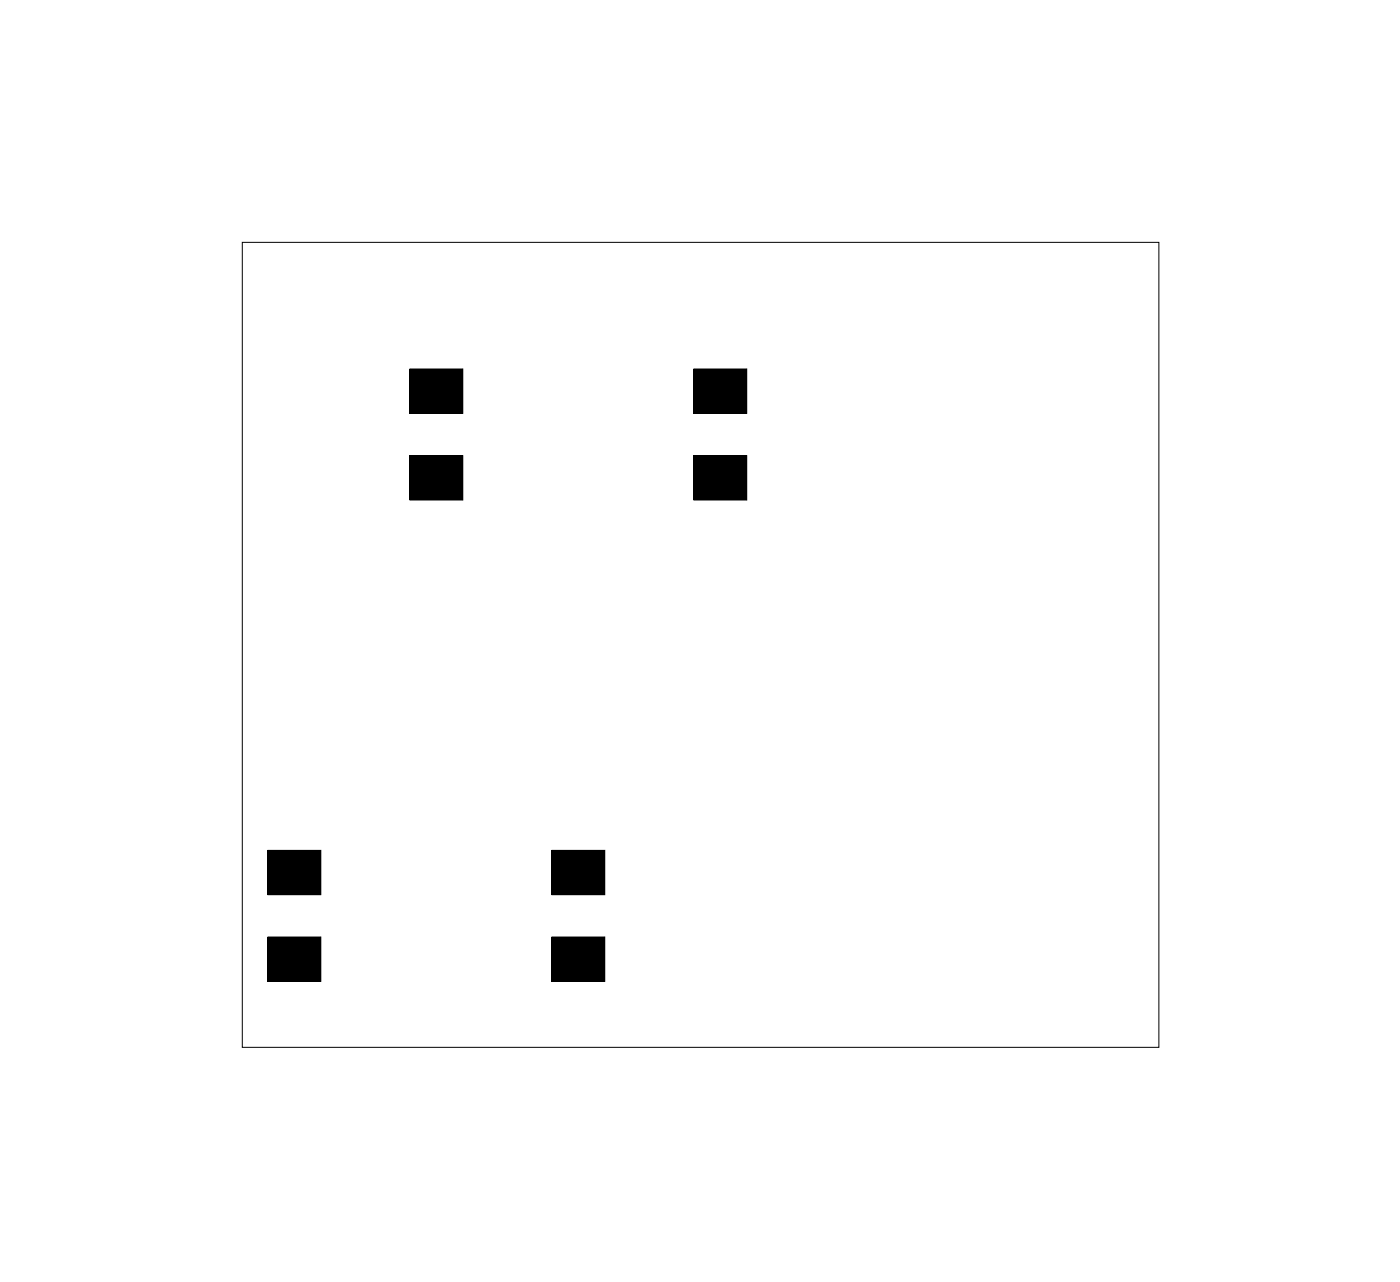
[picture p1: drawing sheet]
<svg xmlns="http://www.w3.org/2000/svg" width="50mm" height="46mm" viewBox="0 0 50 46" stroke-linecap="round" stroke-linejoin="round" font-family="sans-serif">
<path d="M8.7 8.7h32.8v28.8h-32.8z" fill="none" stroke="#000" stroke-width=".04"/>
<g fill="#000">
<path d="M14.7 13.2h1.9v1.6h-1.9zM14.7 16.3h1.9v1.6h-1.9zM24.8 13.2h1.9v1.6h-1.9zM24.8 16.3h1.9v1.6h-1.9zM9.6 33.5h1.9v1.6h-1.9zM9.6 30.4h1.9v1.6h-1.9zM19.7 33.5h1.9v1.6h-1.9zM19.7 30.4h1.9v1.6h-1.9z"/>
<path d="M14.7 13.2v1.6h1.9v-1.6zM14.7 13.2h1.9v1.6h-1.9z"/>
<path d="M14.7 16.3v1.6h1.9v-1.6zM14.7 16.3h1.9v1.6h-1.9z"/>
<path d="M24.8 13.2v1.6h1.9v-1.6zM24.8 13.2h1.9v1.6h-1.9z"/>
<path d="M24.8 16.3v1.6h1.9v-1.6zM24.8 16.3h1.9v1.6h-1.9z"/>
<path d="M9.6 33.5v1.6h1.9v-1.6zM9.6 33.5h1.9v1.6h-1.9z"/>
<path d="M9.6 30.4v1.6h1.9v-1.6zM9.6 30.4h1.9v1.6h-1.9z"/>
<path d="M19.7 33.5v1.6h2v-1.6zM19.7 33.5h1.9v1.6h-1.9z"/>
<path d="M19.7 30.4v1.6h2v-1.6zM19.7 30.4h1.9v1.6h-1.9z"/>
</g>
</svg>
